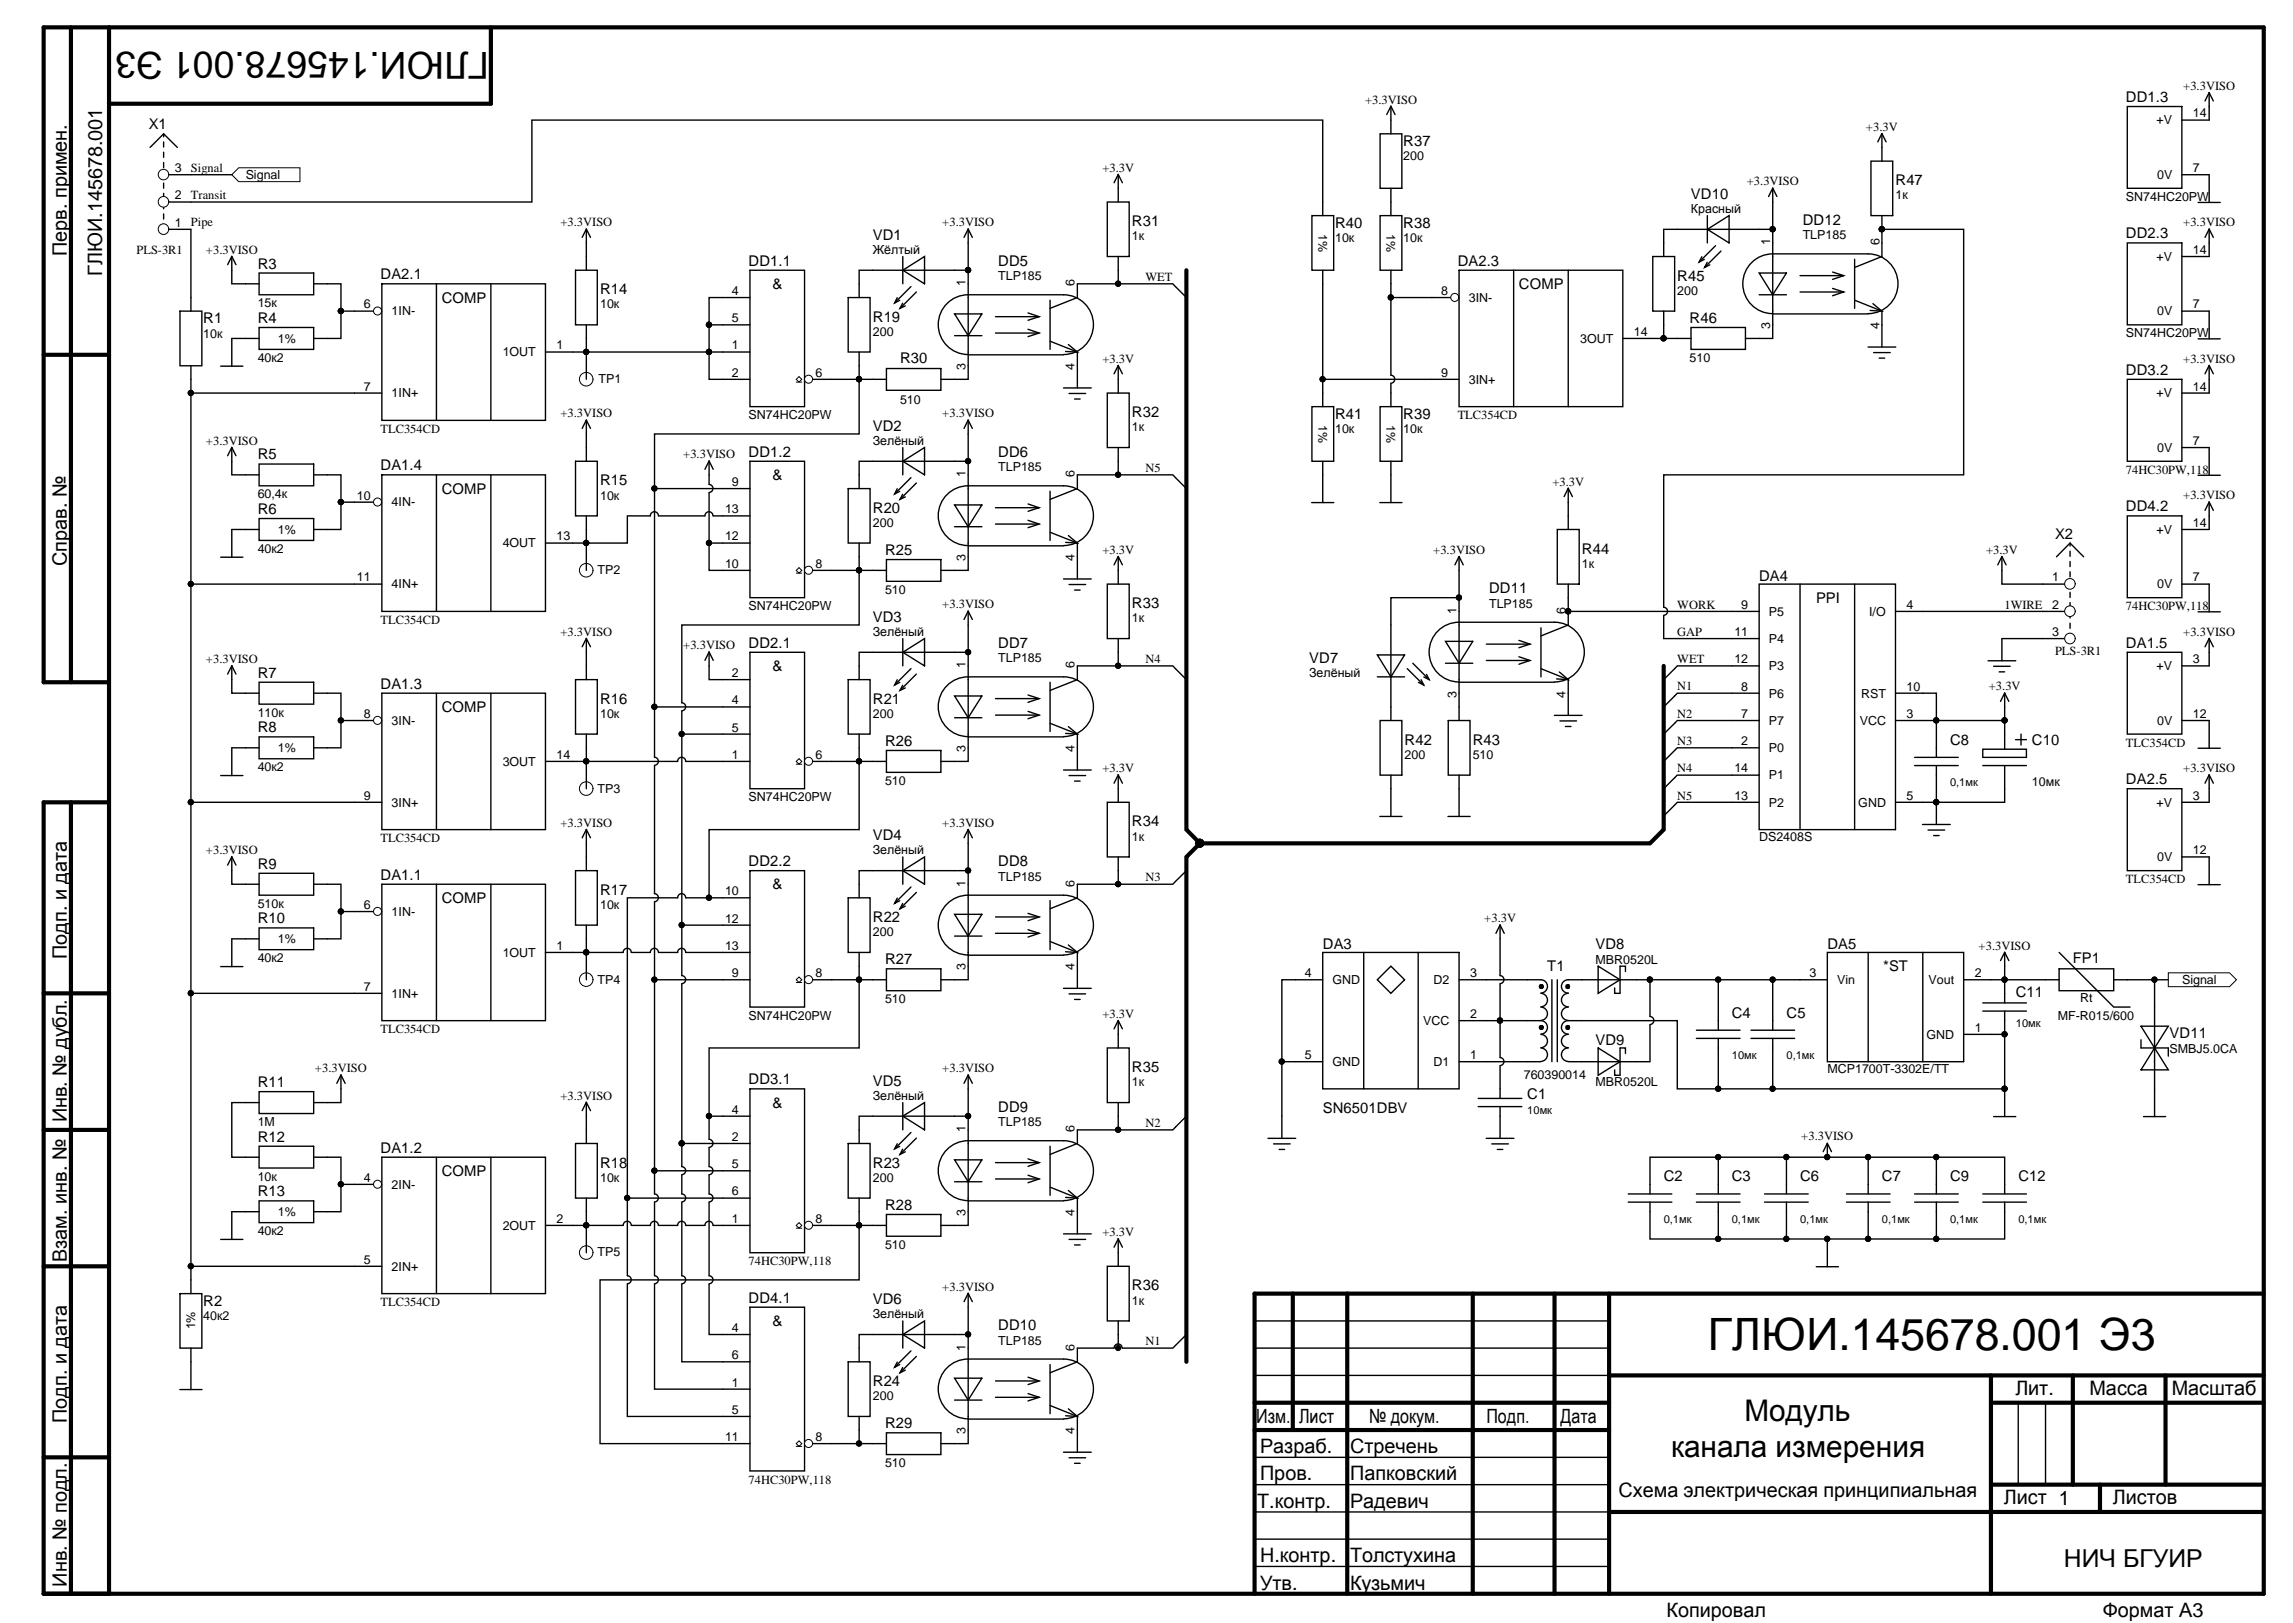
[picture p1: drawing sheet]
<svg xmlns="http://www.w3.org/2000/svg" width="420mm" height="297mm" viewBox="0 0 420 297" stroke-linecap="round" stroke-linejoin="round" font-family="sans-serif">
<defs><g id="words">
<text font-size="8.2" x="312.7" y="247">ГЛЮИ.145678.001 Э3</text>
<text font-size="6.8" x="89.5" y="9.4" transform="rotate(-180 89.5 9.4)">ГЛЮИ.145678.001 Э3</text>
<g font-size="5.5">
<text x="319.4" y="260.1">Модуль</text>
<text x="305.9" y="266.6">канала измерения</text>
</g>
<text font-size="4.5" x="377.9" y="286.7">НИЧ БГУИР</text>
<g font-size="3.6">
<text x="12.2" y="46.9" transform="rotate(-90 12.2 46.9)">Перв. примен.</text>
<text x="18.7" y="50.5" transform="rotate(-90 18.7 50.5)">ГЛЮИ.145678.001</text>
<text x="12.2" y="103.6" transform="rotate(-90 12.2 103.6)">Справ. №</text>
<text x="12.2" y="175.5" transform="rotate(-90 12.2 175.5)">Подп. и дата</text>
<text x="12.2" y="205.4" transform="rotate(-90 12.2 205.4)">Инв. № дубл.</text>
<text x="12.2" y="230.9" transform="rotate(-90 12.2 230.9)">Взам. инв. №</text>
<text x="369" y="255.4">Лит.</text>
<text x="382.5" y="255.4">Масса</text>
<text x="397.6" y="255.4">Масштаб</text>
<text x="12.2" y="260.4" transform="rotate(-90 12.2 260.4)">Подп. и дата</text>
<text x="230" y="260.4">Изм.</text>
<text x="237.8" y="260.4">Лист</text>
<text x="250.6" y="260.4">№ докум.</text>
<text x="272.1" y="260.4">Подп.</text>
<text x="285.7" y="260.4">Дата</text>
<text x="230.7" y="265.9">Разраб.</text>
<text x="247.2" y="265.9">Стречень</text>
<text x="230.2" y="275.9">Т.контр.</text>
<text x="230.7" y="270.9">Пров.</text>
<text x="247.2" y="270.9">Папковский</text>
<text x="247.2" y="275.9">Радевич</text>
<text x="296.3" y="273.9">Схема электрическая принципиальная</text>
<text x="366.9" y="275.3">Лист 1</text>
<text x="386.8" y="275.3">Листов</text>
<text x="230.7" y="285.9">Н.контр.</text>
<text x="247.2" y="285.9">Толстухина</text>
<text x="12.2" y="290.4" transform="rotate(-90 12.2 290.4)">Инв. № подл.</text>
<text x="230.7" y="290.9">Утв.</text>
<text x="247.2" y="290.9">Кузьмич</text>
<text x="305.1" y="295.9">Копировал</text>
<text x="385" y="295.9">Формат А3</text>
</g>
<g font-size="2.7">
<text x="27.2" y="23.6">X1</text>
<text x="389.2" y="18.7">DD1.3</text>
<text x="256.9" y="26.7">R37</text>
<text x="347" y="33.9">R47</text>
<text x="207.2" y="41.4">R31</text>
<text x="244.4" y="41.7">R40</text>
<text x="256.9" y="41.7">R38</text>
<text x="309.6" y="36.4">VD10</text>
<text x="330" y="41.2">DD12</text>
<text x="159.8" y="43.9">VD1</text>
<text x="389.2" y="43.6">DD2.3</text>
<text x="47.2" y="49.1">R3</text>
<text x="69.7" y="51.1">DA2.1</text>
<text x="109.9" y="53.9">R14</text>
<text x="137.1" y="48.6">DD1.1</text>
<text x="141.5" y="52.9">&amp;</text>
<text x="182.8" y="48.7">DD5</text>
<text x="266.9" y="48.6">DA2.3</text>
<text x="278.1" y="52.9">COMP</text>
<text x="307.1" y="51.4">R45</text>
<text x="37.2" y="59.2">R1</text>
<text x="47.2" y="59.1">R4</text>
<text x="80.9" y="55.4">COMP</text>
<text x="159.8" y="58.9">R19</text>
<text x="309.3" y="59.1">R46</text>
<text x="164.8" y="66.4">R30</text>
<text x="389.2" y="68.6">DD3.2</text>
<text x="207.2" y="76.3">R32</text>
<text x="244.4" y="76.6">R41</text>
<text x="256.9" y="76.6">R39</text>
<text x="137.1" y="83.6">DD1.2</text>
<text x="159.8" y="78.8">VD2</text>
<text x="182.8" y="83.6">DD6</text>
<text x="47.2" y="84.1">R5</text>
<text x="69.7" y="86.1">DA1.4</text>
<text x="109.9" y="88.9">R15</text>
<text x="141.5" y="87.9">&amp;</text>
<text x="47.2" y="94.1">R6</text>
<text x="80.9" y="90.4">COMP</text>
<text x="159.8" y="93.8">R20</text>
<text x="389.2" y="93.6">DD4.2</text>
<text x="162" y="101.6">R25</text>
<text x="289.6" y="101.3">R44</text>
<text x="376.2" y="98.6">X2</text>
<text x="322" y="106.3">DA4</text>
<text x="159.8" y="113.8">VD3</text>
<text x="207.2" y="111.3">R33</text>
<text x="272.6" y="108.6">DD11</text>
<text x="332.5" y="110.3">PPI</text>
<text x="137.1" y="118.5">DD2.1</text>
<text x="182.8" y="118.6">DD7</text>
<text x="389.2" y="118.5">DA1.5</text>
<text x="47.2" y="124">R7</text>
<text x="141.5" y="122.8">&amp;</text>
<text x="239.7" y="121.3">VD7</text>
<text x="69.7" y="126">DA1.3</text>
<text x="80.9" y="130.3">COMP</text>
<text x="109.9" y="128.8">R16</text>
<text x="159.8" y="128.8">R21</text>
<text x="47.2" y="134">R8</text>
<text x="162" y="136.5">R26</text>
<text x="257.2" y="136.3">R42</text>
<text x="269.6" y="136.3">R43</text>
<text x="357" y="136.3">C8</text>
<text x="372" y="136.3">C10</text>
<text x="389.2" y="143.5">DA2.5</text>
<text x="159.8" y="153.8">VD4</text>
<text x="207.2" y="151.3">R34</text>
<text x="47.2" y="159">R9</text>
<text x="69.7" y="161">DA1.1</text>
<text x="137.1" y="158.5">DD2.2</text>
<text x="182.8" y="158.5">DD8</text>
<text x="80.9" y="165.3">COMP</text>
<text x="109.9" y="163.7">R17</text>
<text x="141.5" y="162.8">&amp;</text>
<text x="47.2" y="169">R10</text>
<text x="159.8" y="168.7">R22</text>
<text x="242.2" y="173.8">DA3</text>
<text x="292.1" y="173.8">VD8</text>
<text x="334.6" y="173.8">DA5</text>
<text x="162" y="176.5">R27</text>
<text x="283.3" y="177.8">T1</text>
<text x="344.8" y="177.8">*ST</text>
<text x="379.5" y="176.3">FP1</text>
<text x="369.1" y="182.4">C11</text>
<text x="292.1" y="191.2">VD9</text>
<text x="317.1" y="186.2">C4</text>
<text x="327.1" y="186.2">C5</text>
<text x="397.2" y="190">VD11</text>
<text x="207.2" y="196.2">R35</text>
<text x="47.2" y="199">R11</text>
<text x="137.1" y="198.5">DD3.1</text>
<text x="141.5" y="202.7">&amp;</text>
<text x="159.8" y="198.7">VD5</text>
<text x="182.8" y="203.5">DD9</text>
<text x="242.2" y="203.7">SN6501DBV</text>
<text x="279.6" y="201.2">C1</text>
<text x="47.2" y="208.9">R12</text>
<text x="69.7" y="210.9">DA1.2</text>
<text x="80.9" y="215.2">COMP</text>
<text x="109.9" y="213.7">R18</text>
<text x="159.8" y="213.7">R23</text>
<text x="47.2" y="218.9">R13</text>
<text x="162" y="221.4">R28</text>
<text x="304.6" y="216.2">C2</text>
<text x="317.1" y="216.2">C3</text>
<text x="329.6" y="216.2">C6</text>
<text x="344.5" y="216.2">C7</text>
<text x="357" y="216.2">C9</text>
<text x="369.5" y="216.2">C12</text>
<text x="37.2" y="239">R2</text>
<text x="137.1" y="238.4">DD4.1</text>
<text x="159.8" y="238.7">VD6</text>
<text x="207.2" y="236.2">R36</text>
<text x="141.5" y="242.7">&amp;</text>
<text x="182.8" y="243.4">DD10</text>
<text x="159.8" y="253.6">R24</text>
<text x="162" y="261.4">R29</text>
</g>
<g font-size="2.3">
<text x="399.7" y="16.5">+3.3VISO</text>
<text x="249.9" y="19">+3.3VISO</text>
<text x="341.6" y="23.9">+3.3V</text>
<text x="394.8" y="22.8">+V</text>
<text x="401.5" y="21.5">14</text>
<text x="256.9" y="29.3">200</text>
<text x="32" y="31.5">3</text>
<text x="35" y="31.5">Signal</text>
<text x="45" y="32.8">Signal</text>
<text x="201.8" y="31.4">+3.3V</text>
<text x="319.8" y="33.9">+3.3VISO</text>
<text x="394.9" y="32.8">0V</text>
<text x="401.5" y="31.5">7</text>
<text x="32" y="41.5">1</text>
<text x="32" y="36.5">2</text>
<text x="35" y="36.5">Transit</text>
<text x="35" y="41.4">Pipe</text>
<text x="102.6" y="41.4">+3.3VISO</text>
<text x="172.5" y="41.4">+3.3VISO</text>
<text x="309.6" y="39">Красный</text>
<text x="347" y="36.5">1к</text>
<text x="389.2" y="36.8">SN74HC20PW</text>
<text x="399.7" y="41.4">+3.3VISO</text>
<text x="25" y="46.5">PLS-3R1</text>
<text x="37.7" y="46.4">+3.3VISO</text>
<text x="159.8" y="46.5">Жёлтый</text>
<text x="207.2" y="44">1к</text>
<text x="241.4" y="42.9" transform="rotate(90 241.4 42.9)">1%</text>
<text x="244.4" y="44.3">10к</text>
<text x="253.9" y="42.9" transform="rotate(90 253.9 42.9)">1%</text>
<text x="256.9" y="44.3">10к</text>
<text x="324.1" y="44.9" transform="rotate(-90 324.1 44.9)">1</text>
<text x="330" y="43.8">TLP185</text>
<text x="344.1" y="44.9" transform="rotate(-90 344.1 44.9)">6</text>
<text x="394.8" y="47.7">+V</text>
<text x="401.5" y="46.5">14</text>
<text x="134" y="54">4</text>
<text x="176.8" y="52.4" transform="rotate(-90 176.8 52.4)">1</text>
<text x="182.8" y="51.3">TLP185</text>
<text x="196.7" y="52.4" transform="rotate(-90 196.7 52.4)">6</text>
<text x="209.7" y="51.5">WET</text>
<text x="263.8" y="54">8</text>
<text x="307.1" y="54">200</text>
<text x="47.2" y="56.2">15к</text>
<text x="66.6" y="56.5">6</text>
<text x="71.7" y="57.7">1IN-</text>
<text x="109.9" y="56.5">10к</text>
<text x="134" y="59">5</text>
<text x="268.9" y="55.2">3IN-</text>
<text x="394.9" y="57.7">0V</text>
<text x="401.5" y="56.5">7</text>
<text x="37.2" y="61.8">10к</text>
<text x="50.9" y="62.7">1%</text>
<text x="92" y="65.2">1OUT</text>
<text x="101.9" y="63.9">1</text>
<text x="134" y="63.9">1</text>
<text x="159.8" y="61.4">200</text>
<text x="289.3" y="62.7">3OUT</text>
<text x="299.1" y="61.4">14</text>
<text x="324.1" y="60.2" transform="rotate(-90 324.1 60.2)">3</text>
<text x="344.1" y="60.2" transform="rotate(-90 344.1 60.2)">4</text>
<text x="389.2" y="61.7">SN74HC20PW</text>
<text x="47.2" y="66.3">40к2</text>
<text x="66.6" y="71.5">7</text>
<text x="109.6" y="70.1">TP1</text>
<text x="134" y="68.9">2</text>
<text x="149.3" y="68.9">6</text>
<text x="176.8" y="67.7" transform="rotate(-90 176.8 67.7)">3</text>
<text x="196.7" y="67.7" transform="rotate(-90 196.7 67.7)">4</text>
<text x="201.8" y="66.4">+3.3V</text>
<text x="263.8" y="68.9">9</text>
<text x="268.9" y="70.2">3IN+</text>
<text x="309.3" y="66.3">510</text>
<text x="399.7" y="66.4">+3.3VISO</text>
<text x="401.5" y="71.5">14</text>
<text x="71.7" y="72.7">1IN+</text>
<text x="102.6" y="76.4">+3.3VISO</text>
<text x="137.1" y="76.8">SN74HC20PW</text>
<text x="164.8" y="74">510</text>
<text x="172.5" y="76.4">+3.3VISO</text>
<text x="241.4" y="77.9" transform="rotate(90 241.4 77.9)">1%</text>
<text x="253.9" y="77.9" transform="rotate(90 253.9 77.9)">1%</text>
<text x="266.9" y="76.7">TLC354CD</text>
<text x="394.8" y="72.7">+V</text>
<text x="37.7" y="81.4">+3.3VISO</text>
<text x="69.7" y="79.2">TLC354CD</text>
<text x="125.1" y="83.9">+3.3VISO</text>
<text x="159.8" y="81.5">Зелёный</text>
<text x="207.2" y="79">1к</text>
<text x="244.4" y="79.3">10к</text>
<text x="256.9" y="79.3">10к</text>
<text x="394.9" y="82.7">0V</text>
<text x="401.5" y="81.5">7</text>
<text x="134" y="88.9">9</text>
<text x="176.8" y="87.4" transform="rotate(-90 176.8 87.4)">1</text>
<text x="182.8" y="86.3">TLP185</text>
<text x="196.7" y="87.4" transform="rotate(-90 196.7 87.4)">6</text>
<text x="209.7" y="86.4">N5</text>
<text x="284.2" y="88.9">+3.3V</text>
<text x="389.2" y="86.7">74HC30PW,118</text>
<text x="47.2" y="91.2">60,4к</text>
<text x="65.4" y="91.4">10</text>
<text x="71.7" y="92.7">4IN-</text>
<text x="109.9" y="91.4">10к</text>
<text x="132.7" y="93.9">13</text>
<text x="399.7" y="91.4">+3.3VISO</text>
<text x="47.2" y="101.2">40к2</text>
<text x="50.9" y="97.7">1%</text>
<text x="92" y="100.2">4OUT</text>
<text x="101.9" y="98.9">13</text>
<text x="132.7" y="98.9">12</text>
<text x="159.8" y="96.4">200</text>
<text x="201.8" y="101.4">+3.3V</text>
<text x="262.4" y="101.4">+3.3VISO</text>
<text x="363.6" y="101.4">+3.3V</text>
<text x="394.8" y="97.7">+V</text>
<text x="401.5" y="96.4">14</text>
<text x="65.4" y="106.4">11</text>
<text x="71.7" y="107.7">4IN+</text>
<text x="109.4" y="105.1">TP2</text>
<text x="132.7" y="103.9">10</text>
<text x="149.3" y="103.9">8</text>
<text x="176.8" y="102.7" transform="rotate(-90 176.8 102.7)">3</text>
<text x="196.7" y="102.7" transform="rotate(-90 196.7 102.7)">4</text>
<text x="289.6" y="103.9">1к</text>
<text x="375.7" y="106.4">1</text>
<text x="394.9" y="107.7">0V</text>
<text x="401.5" y="106.4">7</text>
<text x="137.1" y="111.7">SN74HC20PW</text>
<text x="162" y="108.7">510</text>
<text x="172.5" y="111.3">+3.3VISO</text>
<text x="207.2" y="113.9">1к</text>
<text x="266.7" y="112.4" transform="rotate(-90 266.7 112.4)">1</text>
<text x="272.6" y="111.2">TLP185</text>
<text x="286.6" y="112.4" transform="rotate(-90 286.6 112.4)">6</text>
<text x="307.1" y="111.4">WORK</text>
<text x="318.8" y="111.4">9</text>
<text x="323.8" y="112.7">P5</text>
<text x="342.2" y="112.7">I/O</text>
<text x="349.1" y="111.4">4</text>
<text x="367" y="111.4">1WIRE</text>
<text x="375.7" y="111.4">2</text>
<text x="389.2" y="111.7">74HC30PW,118</text>
<text x="69.7" y="114.2">TLC354CD</text>
<text x="102.6" y="116.3">+3.3VISO</text>
<text x="125.1" y="118.8">+3.3VISO</text>
<text x="159.8" y="116.4">Зелёный</text>
<text x="307.1" y="116.4">GAP</text>
<text x="317.5" y="116.4">11</text>
<text x="323.8" y="117.7">P4</text>
<text x="375.7" y="116.4">3</text>
<text x="376.2" y="119.9">PLS-3R1</text>
<text x="399.7" y="116.3">+3.3VISO</text>
<text x="37.7" y="121.3">+3.3VISO</text>
<text x="134" y="123.9">2</text>
<text x="176.8" y="122.3" transform="rotate(-90 176.8 122.3)">1</text>
<text x="182.8" y="121.2">TLP185</text>
<text x="196.7" y="122.3" transform="rotate(-90 196.7 122.3)">6</text>
<text x="209.7" y="121.4">N4</text>
<text x="239.7" y="123.9">Зелёный</text>
<text x="307.1" y="121.4">WET</text>
<text x="317.5" y="121.4">12</text>
<text x="323.8" y="122.7">P3</text>
<text x="394.8" y="122.7">+V</text>
<text x="401.5" y="121.4">3</text>
<text x="47.2" y="131.2">110к</text>
<text x="66.6" y="131.4">8</text>
<text x="109.9" y="131.4">10к</text>
<text x="134" y="128.9">4</text>
<text x="159.8" y="131.4">200</text>
<text x="266.7" y="127.7" transform="rotate(-90 266.7 127.7)">3</text>
<text x="286.6" y="127.7" transform="rotate(-90 286.6 127.7)">4</text>
<text x="307.1" y="131.4">N2</text>
<text x="307.1" y="126.4">N1</text>
<text x="318.8" y="126.4">8</text>
<text x="318.8" y="131.4">7</text>
<text x="323.8" y="127.7">P6</text>
<text x="340.7" y="127.7">RST</text>
<text x="349.1" y="126.4">10</text>
<text x="349.1" y="131.4">3</text>
<text x="364.1" y="126.3">+3.3V</text>
<text x="401.5" y="131.4">12</text>
<text x="50.9" y="137.6">1%</text>
<text x="71.7" y="132.7">3IN-</text>
<text x="134" y="133.9">5</text>
<text x="176.8" y="137.6" transform="rotate(-90 176.8 137.6)">3</text>
<text x="196.7" y="137.6" transform="rotate(-90 196.7 137.6)">4</text>
<text x="307.1" y="136.4">N3</text>
<text x="318.8" y="136.4">2</text>
<text x="323.8" y="132.7">P7</text>
<text x="323.8" y="137.6">P0</text>
<text x="340.5" y="132.7">VCC</text>
<text x="389.2" y="136.7">TLC354CD</text>
<text x="394.9" y="132.7">0V</text>
<text x="47.2" y="141.2">40к2</text>
<text x="92" y="140.1">3OUT</text>
<text x="101.9" y="138.9">14</text>
<text x="134" y="138.9">1</text>
<text x="149.3" y="138.9">6</text>
<text x="162" y="143.7">510</text>
<text x="201.8" y="141.3">+3.3V</text>
<text x="257.2" y="138.9">200</text>
<text x="269.6" y="138.9">510</text>
<text x="307.1" y="141.4">N4</text>
<text x="317.5" y="141.4">14</text>
<text x="323.8" y="142.6">P1</text>
<text x="372" y="143.9">10мк</text>
<text x="399.7" y="141.3">+3.3VISO</text>
<text x="66.6" y="146.4">9</text>
<text x="71.7" y="147.6">3IN+</text>
<text x="109.4" y="145">TP3</text>
<text x="137.1" y="146.7">SN74HC20PW</text>
<text x="307.1" y="146.4">N5</text>
<text x="317.5" y="146.4">13</text>
<text x="323.8" y="147.6">P2</text>
<text x="340.2" y="147.6">GND</text>
<text x="349.1" y="146.4">5</text>
<text x="394.8" y="147.6">+V</text>
<text x="401.5" y="146.4">3</text>
<text x="69.7" y="154.1">TLC354CD</text>
<text x="102.6" y="151.3">+3.3VISO</text>
<text x="172.5" y="151.3">+3.3VISO</text>
<text x="207.2" y="153.8">1к</text>
<text x="322" y="153.8">DS2408S</text>
<text x="37.7" y="156.3">+3.3VISO</text>
<text x="159.8" y="156.3">Зелёный</text>
<text x="182.8" y="161.2">TLP185</text>
<text x="209.7" y="161.3">N3</text>
<text x="389.2" y="161.6">TLC354CD</text>
<text x="394.9" y="157.6">0V</text>
<text x="401.5" y="156.3">12</text>
<text x="47.2" y="166.1">510к</text>
<text x="66.6" y="166.4">6</text>
<text x="71.7" y="167.6">1IN-</text>
<text x="109.9" y="166.4">10к</text>
<text x="132.7" y="163.9">10</text>
<text x="176.8" y="162.3" transform="rotate(-90 176.8 162.3)">1</text>
<text x="196.7" y="162.3" transform="rotate(-90 196.7 162.3)">6</text>
<text x="50.9" y="172.6">1%</text>
<text x="101.9" y="173.8">1</text>
<text x="132.7" y="168.9">12</text>
<text x="132.7" y="173.8">13</text>
<text x="159.8" y="171.4">200</text>
<text x="271.7" y="168.8">+3.3V</text>
<text x="362.3" y="173.8">+3.3VISO</text>
<text x="47.2" y="176.1">40к2</text>
<text x="92" y="175.1">1OUT</text>
<text x="134" y="178.8">9</text>
<text x="149.3" y="178.8">8</text>
<text x="176.8" y="177.6" transform="rotate(-90 176.8 177.6)">3</text>
<text x="196.7" y="177.6" transform="rotate(-90 196.7 177.6)">4</text>
<text x="238.9" y="178.8">4</text>
<text x="269.2" y="178.8">3</text>
<text x="292.1" y="176.3">MBR0520L</text>
<text x="331.3" y="178.8">3</text>
<text x="361.5" y="178.8">2</text>
<text x="66.6" y="181.3">7</text>
<text x="71.7" y="182.6">1IN+</text>
<text x="109.4" y="180">TP4</text>
<text x="162" y="183.6">510</text>
<text x="244" y="180.1">GND</text>
<text x="262.4" y="180.1">D2</text>
<text x="336.3" y="180.1">Vin</text>
<text x="353.1" y="180.1">Vout</text>
<text x="380.9" y="183.4">Rt</text>
<text x="399.5" y="180.1">Signal</text>
<text x="69.7" y="189.1">TLC354CD</text>
<text x="137.1" y="186.6">SN74HC20PW</text>
<text x="201.8" y="186.3">+3.3V</text>
<text x="260.6" y="187.6">VCC</text>
<text x="269.2" y="186.3">2</text>
<text x="352.7" y="190.1">GND</text>
<text x="361.5" y="188.8">1</text>
<text x="376.8" y="186.6">MF-R015/600</text>
<text x="57.7" y="196.3">+3.3VISO</text>
<text x="172.5" y="196.3">+3.3VISO</text>
<text x="238.9" y="193.8">5</text>
<text x="244" y="195.1">GND</text>
<text x="262.4" y="195.1">D1</text>
<text x="269.2" y="193.8">1</text>
<text x="279" y="197.6">760390014</text>
<text x="334.6" y="196.3">MCP1700T-3302E/TT</text>
<text x="397.2" y="192.7">SMBJ5.0CA</text>
<text x="102.6" y="201.2">+3.3VISO</text>
<text x="134" y="203.8">4</text>
<text x="159.8" y="201.3">Зелёный</text>
<text x="207.2" y="198.8">1к</text>
<text x="292.1" y="198.8">MBR0520L</text>
<text x="47.2" y="206.1">1М</text>
<text x="134" y="208.8">2</text>
<text x="176.8" y="207.3" transform="rotate(-90 176.8 207.3)">1</text>
<text x="182.8" y="206.2">TLP185</text>
<text x="196.7" y="207.3" transform="rotate(-90 196.7 207.3)">6</text>
<text x="209.7" y="206.3">N2</text>
<text x="329.8" y="208.7">+3.3VISO</text>
<text x="134" y="213.8">5</text>
<text x="47.2" y="216.1">10к</text>
<text x="66.6" y="216.3">4</text>
<text x="71.7" y="217.6">2IN-</text>
<text x="109.9" y="216.3">10к</text>
<text x="134" y="218.8">6</text>
<text x="159.8" y="216.3">200</text>
<text x="47.2" y="226.1">40к2</text>
<text x="50.9" y="222.6">1%</text>
<text x="92" y="225.1">2OUT</text>
<text x="101.9" y="223.8">2</text>
<text x="134" y="223.8">1</text>
<text x="149.3" y="223.8">8</text>
<text x="176.8" y="222.6" transform="rotate(-90 176.8 222.6)">3</text>
<text x="196.7" y="222.6" transform="rotate(-90 196.7 222.6)">4</text>
<text x="201.8" y="226.2">+3.3V</text>
<text x="66.6" y="231.3">5</text>
<text x="71.7" y="232.5">2IN+</text>
<text x="109.4" y="230">TP5</text>
<text x="137.1" y="231.6">74HC30PW,118</text>
<text x="162" y="228.6">510</text>
<text x="69.7" y="239.1">TLC354CD</text>
<text x="172.5" y="236.2">+3.3VISO</text>
<text x="207.2" y="238.8">1к</text>
<text x="35.7" y="243.3" transform="rotate(-90 35.7 243.3)">1%</text>
<text x="37.2" y="241.6">40к2</text>
<text x="134" y="243.7">4</text>
<text x="159.8" y="241.2">Зелёный</text>
<text x="134" y="248.8">6</text>
<text x="176.8" y="247.2" transform="rotate(-90 176.8 247.2)">1</text>
<text x="182.8" y="246.1">TLP185</text>
<text x="196.7" y="247.2" transform="rotate(-90 196.7 247.2)">6</text>
<text x="209.7" y="246.2">N1</text>
<text x="134" y="253.8">1</text>
<text x="159.8" y="256.3">200</text>
<text x="132.7" y="263.7">11</text>
<text x="134" y="258.8">5</text>
<text x="149.3" y="263.7">8</text>
<text x="176.8" y="262.5" transform="rotate(-90 176.8 262.5)">3</text>
<text x="196.7" y="262.5" transform="rotate(-90 196.7 262.5)">4</text>
<text x="162" y="268.5">510</text>
<text x="137.1" y="271.5">74HC30PW,118</text>
</g>
<g font-size="2">
<text x="357" y="143.9">0,1мк</text>
<text x="369.1" y="187.9">10мк</text>
<text x="317.1" y="193.8">10мк</text>
<text x="327.1" y="193.8">0,1мк</text>
<text x="279.6" y="203.9">10мк</text>
<text x="304.6" y="223.8">0,1мк</text>
<text x="317.1" y="223.8">0,1мк</text>
<text x="329.6" y="223.8">0,1мк</text>
<text x="344.5" y="223.8">0,1мк</text>
<text x="357" y="223.8">0,1мк</text>
<text x="369.5" y="223.8">0,1мк</text>
</g>
</g></defs>
<g fill="none" stroke="#000" stroke-width=".76">
<path d="M13 5v119.9M20 5v286.7M89.9 5v14h-69.9M8 64.9h12M20 124.9h-12v-119.9h406.5v286.7h-406.5v-144.9h12M13 146.8v144.9M8 181.8h12M8 206.8h12M8 231.8h12M236.7 236.8v24.9M246.7 236.8v54.9M269.6 236.8v54.9"/>
<path d="M284.6 236.8v54.9M294.6 236.8v54.9M414.5 236.8h-184.8v54.9M229.7 256.7h64.9M294.6 251.7h119.9M364.5 256.7h50M364.5 251.7v40M379.5 251.7v20M396.5 251.7v20M8 266.7h12M229.7 261.7h64.9M294.6 276.7h119.9"/>
<path d="M364.5 271.7h50M384.5 271.7v5"/>
</g>
<g fill="none" stroke="#000" stroke-width=".25">
<path d="M132.3 89.4h5M132.3 94.4h5M137.3 84.4h10v25h-10zM147.3 104.4h5M229.7 251.7h64.9M229.7 246.7h64.9M229.7 241.8h64.9M369.5 256.7v15M374.5 256.7v15M229.7 276.7h64.9M229.7 271.7h64.9M229.7 266.7h64.9"/>
<path d="M229.7 286.7h64.9M229.7 281.7h64.9"/>
</g>
<path d="M145.8 104.9h1M146.3 103.9l.5 .5-.5 .5-.5-.5z" fill="none" stroke="#000" stroke-width=".18"/>
<circle cx="148" cy="104.4" r=".74" fill="#fff" stroke="#000" stroke-width=".18"/>
<g fill="none" stroke="#000" stroke-width=".25">
<path d="M254.6 19.4v5.1M254.6 19.4l-.7 1.6M254.6 19.4l.8 1.6M240.2 39.5h4v10h-4zM242.2 37v2.5M252.7 39.5h4v10h-4zM252.7 24.5h4v10h-4zM254.6 34.5v5M33 56.9h4v10h-4zM35 54.5v2.4M42.4 46.9v2.6M42.4 46.9l-.7 1.5"/>
<path d="M42.4 46.9l.8 1.5M44.9 51.9h2.5M47.4 50h10v3.9h-10zM47.4 59.9h10v4h-10zM57.4 51.9h2.5M105.4 49.5h4v10h-4zM107.3 41.9v2.6M107.3 46.9v2.6M107.3 59.5v2.4M107.3 41.9l-.7 1.5M107.3 41.9l.8 1.5M177.3 41.9l-.8 1.5"/>
<path d="M177.3 41.9l.7 1.5M177.3 41.9v2.6M242.2 49.5v2.4M254.6 49.5v2.4M309.6 59.9h10v4h-10zM35 66.9v2.5M40.4 67h4.1M42.4 61.9v5.1M44.9 61.9h2.5M57.4 61.9h2.5M107.3 69.4h.1M107.3 76.9v2.5"/>
<path d="M107.3 76.9l-.7 1.5M107.3 76.9l.8 1.5M159.8 69.4h2.5M162.3 67.4h10v4h-10zM172.3 69.4h2.5M240.2 74.4h4v10h-4zM242.2 71.9v2.5M252.7 74.4h4v10h-4zM254.6 71.9v2.5M307.1 61.9h2.5M319.6 61.9h2.5M42.4 81.9v2.5"/>
<path d="M42.4 96.9v5.1M42.4 81.9l-.7 1.5M42.4 81.9l.8 1.5M44.9 86.9h2.5M47.4 84.9h10v4h-10zM57.4 86.9h2.5M129.8 84.4v2.5M129.8 84.4l-.7 1.5M129.8 84.4l.8 1.5M132.3 99.4h5M240.1 92h4.1M242.2 84.4v7.6"/>
<path d="M252.6 92h4.1M254.6 84.4v7.6M40.4 102h4.1M107.3 116.8v2.6M107.3 116.8l-.7 1.6M107.3 116.8l.8 1.6M129.8 119.3l-.7 1.6M129.8 119.3l.8 1.6M129.8 119.3v2.6M132.3 104.4h5M159.8 104.4h2.5M162.3 102.4h10v4h-10z"/>
<path d="M172.3 104.4h2.5M42.4 121.8v2.6M42.4 136.9v5M42.4 121.8l-.7 1.6M42.4 121.8l.8 1.6M44.9 126.9h2.5M47.4 124.9h10v4h-10zM57.4 126.9h2.5M105.4 124.4h4v10h-4zM107.3 121.9v2.5M107.3 134.4v2.5M159.8 139.4h2.5"/>
<path d="M162.3 137.3h10v4.1h-10zM172.3 139.4h2.5M40.4 141.9h4.1M42.4 156.8v2.5M42.4 156.8l-.7 1.5M42.4 156.8l.8 1.5M47.4 159.8h10v4h-10zM105.4 159.3h4v10h-4zM107.3 151.8v2.5M107.3 156.8v2.5M107.3 151.8l-.7 1.5M107.3 151.8l.8 1.5"/>
<path d="M40.4 176.9h4.1M42.4 171.8v5.1M44.9 161.8h2.5M57.4 161.8h2.5M107.3 169.3v2.5M159.8 179.3h2.5M162.3 177.3h10v4h-10zM172.3 179.3h2.5M47.4 199.8h10v4h-10zM62.4 196.7l-.7 1.6M62.4 196.7l.8 1.6M62.4 196.7v2.6"/>
<path d="M44.9 211.8h2.5M44.9 201.8h2.5M47.4 209.8h10v4h-10zM57.4 211.8h2.5M57.4 201.8h2.5M105.4 209.3h4v10h-4zM107.3 201.7v2.6M107.3 206.8v2.5M107.3 219.3v2.5M107.3 201.7l-.7 1.6M107.3 201.7l.8 1.6M298.1 218.5h8"/>
<path d="M302.1 216.8v1.7M334.5 209.3v2.5M334.5 209.3l-.7 1.5M334.5 209.3l.8 1.5M40.4 226.8h4.1M42.4 221.8v5M159.8 224.3h2.5M162.3 222.3h10v4h-10zM172.3 224.3h2.5M298.1 220h8M302.1 220v1.8M332.5 231.8h4.1"/>
<path d="M334.5 226.8v5M32.9 254.3h4.1M35 249.2v5.1M159.8 264.2h2.5M162.3 262.2h10v4h-10zM172.3 264.2h2.5"/>
</g>
<g fill="#000" stroke="#000" stroke-width=".18">
<circle cx="334.5" cy="211.8" r=".48"/>
<circle cx="334.5" cy="226.7" r=".48"/>
</g>
<circle cx="107.3" cy="69.4" r="1.24" fill="#fff" stroke="#000" stroke-width=".18"/>
<path d="M107.3 104.4h.1" fill="none" stroke="#000" stroke-width=".25"/>
<circle cx="107.3" cy="104.4" r="1.24" fill="#fff" stroke="#000" stroke-width=".18"/>
<path d="M107.3 144.4h.1" fill="none" stroke="#000" stroke-width=".25"/>
<circle cx="107.3" cy="144.3" r="1.24" fill="#fff" stroke="#000" stroke-width=".18"/>
<path d="M107.3 179.3h.1" fill="none" stroke="#000" stroke-width=".25"/>
<circle cx="107.3" cy="179.3" r="1.24" fill="#fff" stroke="#000" stroke-width=".18"/>
<path d="M107.3 229.3h.1" fill="none" stroke="#000" stroke-width=".25"/>
<circle cx="107.3" cy="229.2" r="1.24" fill="#fff" stroke="#000" stroke-width=".18"/>
<path d="M132.3 54.5h5M132.3 59.5h5M137.3 49.5h10v24.9h-10zM147.3 69.4h5" fill="none" stroke="#000" stroke-width=".25"/>
<path d="M145.8 69.9h1M146.3 68.9l.5 .5-.5 .5-.5-.5z" fill="none" stroke="#000" stroke-width=".18"/>
<circle cx="148" cy="69.4" r=".74" fill="#fff" stroke="#000" stroke-width=".18"/>
<path d="M132.3 64.4h5M132.3 69.4h5M137.3 119.4h10v25h-10zM132.3 124.4h5M132.3 129.4h5M147.3 139.4h5" fill="none" stroke="#000" stroke-width=".25"/>
<path d="M145.8 139.9h1M146.3 138.8l.5 .6-.5 .5-.5-.5z" fill="none" stroke="#000" stroke-width=".18"/>
<circle cx="148" cy="139.3" r=".74" fill="#fff" stroke="#000" stroke-width=".18"/>
<path d="M132.3 134.4h5M132.3 139.4h5M137.3 159.3h10v25h-10zM132.3 164.3h5M132.3 169.3h5M147.3 179.3h5" fill="none" stroke="#000" stroke-width=".25"/>
<path d="M145.8 179.8h1M146.3 178.8l.5 .5-.5 .5-.5-.5z" fill="none" stroke="#000" stroke-width=".18"/>
<circle cx="148" cy="179.3" r=".74" fill="#fff" stroke="#000" stroke-width=".18"/>
<path d="M132.3 174.3h5M132.3 179.3h5M137.3 199.3h10v30h-10zM132.3 204.3h5M132.3 209.3h5M147.3 224.3h5" fill="none" stroke="#000" stroke-width=".25"/>
<path d="M145.8 224.8h1M146.3 223.8l.5 .5-.5 .5-.5-.5z" fill="none" stroke="#000" stroke-width=".18"/>
<circle cx="148" cy="224.2" r=".74" fill="#fff" stroke="#000" stroke-width=".18"/>
<g fill="none" stroke="#000" stroke-width=".25">
<path d="M202.7 37h4v9.9h-4zM204.7 31.9v5.1M204.7 31.9l-.7 1.5M204.7 31.9l.8 1.5M312.6 39.5v5M324.6 34.4l-.8 1.6M324.6 34.4l.7 1.6M324.6 34.4v2.6M344.5 24.4v2.6M344.5 24.4l-.7 1.6M344.5 24.4l.8 1.6M155.3 54.5h4v9.9h-4z"/>
<path d="M157.3 51.9v2.6M159.8 49.5h15M164.3 54.5l-.5 .9 .9-.4M165.3 55.5l-.5 .9 .9-.4M165.3 49.5l4-2.6v5zM165.3 46.9v5M166.8 52.5l-3 2.9M167.8 53.4l-3 3M174.8 57.5h5l-2.5 3.9zM177.3 51.9v15M182.3 58h7.9M188.2 57.3l2 .7-2 .6"/>
<path d="M192.2 54.9v9M197.2 51.9v2.6l-5 1.9M204.7 46.9v2.6M215.2 52.5l2 2M302.6 46.9h4v10h-4zM304.6 44.5v2.4M304.6 56.9v2.6M307.1 42h15M311.6 47l-.5 1 .9-.5M312.6 48l-.5 1 .9-.5M312.6 42l4-2.5v5zM314.1 45l-3 3"/>
<path d="M315.1 46l-3 3M322.1 50h5l-2.5 3.9zM322.1 53.9h5M324.6 57.4a5.5 5.5 0 0 1-5.5-5.5 5.5 5.5 0 0 1 5.5-5.4h17.4a5.5 5.5 0 0 1 5.5 5.4 5.5 5.5 0 0 1-5.5 5.5M324.6 44.5v15M324.6 57.5h17.4M329.6 50.4h7.9M329.6 53.4h7.9M335.5 49.8l2 .6-2 .7M335.5 52.8l2 .6-2 .7M339.5 54.9l5 2v6.6M339.5 47.5v8.9"/>
<path d="M342.9 55.6l1.6 1.3-2.1-.1M344.5 44.5v2.4l-5 2.1M157.3 64.4v2.5M174.8 61.4h5M177.3 64.9a5.5 5.5 0 0 1-5.5-5.5 5.5 5.5 0 0 1 5.5-5.5h17.4a5.5 5.5 0 0 1 5.5 5.5 5.5 5.5 0 0 1-5.5 5.5M177.3 76.9l-.8 1.5M177.3 76.9l.7 1.5M177.3 76.9v2.5M177.3 64.9h17.4M182.3 61h7.9M188.2 60.3l2 .7-2 .6M192.2 62.4l5 2v6.6"/>
<path d="M194.7 71h5.1M195.6 63.1l1.6 1.3-2.1-.1M195.7 72h3.1M196.7 73h1.1M204.7 66.9l-.7 1.5M204.7 66.9l.8 1.5M204.7 66.9v2.5M342 63.5h5.1M343 64.5h3.1M344 65.5h1.1M105.4 84.4h4v10h-4zM107.3 81.9v2.5"/>
<path d="M107.3 94.4v2.5M155.3 89.4h4v10h-4zM157.3 86.9v2.5M157.3 99.4v2.5M159.8 84.4h15M164.3 89.4l-.5 1 .9-.5M165.3 90.5l-.5 .9 .9-.5M165.3 84.4l4-2.5v5zM165.3 81.9v5M166.8 87.4l-3 3M167.8 88.4l-3 3M174.8 92.4h5l-2.5 4z"/>
<path d="M174.8 96.4h5M177.3 99.8a5.5 5.5 0 0 1-5.5-5.4 5.5 5.5 0 0 1 5.5-5.5h17.4a5.5 5.5 0 0 1 5.5 5.5 5.5 5.5 0 0 1-5.5 5.4M177.3 86.9v15M177.3 99.9h17.4M182.3 92.9h7.9M182.3 95.9h7.9M188.2 92.2l2 .7-2 .7M188.2 95.2l2 .7-2 .7M192.2 97.4l5 2v6.6M192.2 89.9v9M195.6 98l1.6 1.4-2.1-.1M197.2 86.9v2.5l-5 2"/>
<path d="M215.2 87.4l2 2M287.1 89.4l-.7 1.5M287.1 89.4l.8 1.5M287.1 89.4v2.5M159.8 119.4h15M165.3 119.4l4-2.5v5zM165.3 116.9v5M177.3 111.8v2.6M177.3 111.8l-.8 1.6M177.3 111.8l.7 1.6M194.7 106h5.1M195.7 107h3.1"/>
<path d="M196.7 108h1.1M204.7 101.9v2.5M204.7 101.9l-.7 1.5M204.7 101.9l.8 1.5M252.2 119.9h5l-2.6 4zM254.6 114.4v17.5M264.6 117.4h5l-2.5 4zM267.1 101.9l-.7 1.5M267.1 101.9l.8 1.5M267.1 101.9v2.5M267.1 111.9v15M272.1 117.9h8"/>
<path d="M278.1 117.2l2 .7-2 .6M282.1 114.9v9M287.1 111.9v2.5l-5 2M317.1 111.9h5M317.1 116.9h5M322.1 106.9h24.9v44.9h-24.9zM329.6 106.9v44.9M339.5 106.9v44.9M347 111.9h5M366.5 101.9l-.8 1.5M366.5 101.9l.8 1.5M366.5 101.9v2.5"/>
<path d="M366.5 116.9v4M155.3 124.4h4v10h-4zM157.3 121.9v2.5M157.3 134.4v2.5M164.3 124.4l-.5 1 .9-.5M165.3 125.4l-.5 1 .9-.5M166.8 122.4l-3 3M167.8 123.4l-3 3M174.8 127.4h5l-2.5 4zM174.8 131.4h5M177.3 134.8a5.5 5.5 0 0 1-5.5-5.5 5.5 5.5 0 0 1 5.5-5.4h17.4a5.5 5.5 0 0 1 5.5 5.4 5.5 5.5 0 0 1-5.5 5.5M177.3 121.9v15"/>
<path d="M177.3 134.9h17.4M182.3 127.9h7.9M182.3 130.9h7.9M188.2 127.2l2 .7-2 .6M188.2 130.2l2 .7-2 .6M192.2 132.4l5 2v6.5M192.2 124.9v9M195.6 133l1.6 1.4-2.1-.2M197.2 121.9v2.5l-5 2M215.2 122.4l2 2M252.2 123.9h5M252.7 131.9h4v10h-4z"/>
<path d="M257.6 122.4l3.1 3M258.7 121.4l2.9 3M260.2 124.4l.5 1-1-.5M261.2 123.4l.4 1-.9-.5M264.6 121.4h5M265.1 131.9h4v10h-4zM267.1 124.8a5.5 5.5 0 0 1-5.5-5.5 5.5 5.5 0 0 1 5.5-5.4h17.5a5.5 5.5 0 0 1 5.5 5.4 5.5 5.5 0 0 1-5.5 5.5M267.1 129.4v2.5M267.1 124.9h17.5M272.1 120.9h8M278.1 120.2l2 .7-2 .7M282.1 122.4l5 2v6.5"/>
<path d="M284.6 130.9h5.1M285.5 123l1.6 1.4-2.1-.1M285.6 131.9h3M286.6 133h1M306.6 137.3l-2 2.1M306.6 132.4l-2 2M306.6 127.4l-2 2M306.6 122.4l-2 2M317.1 121.9h5M317.1 126.9h5M317.1 131.9h5M317.1 136.9h5"/>
<path d="M347 126.9h5M347 131.9h5M350.5 138.6h8M354.5 136.9v1.7M363 137.1h8v1.5h-8zM364 120.9h5M365 121.9h3M366 123h1M367 126.8v2.6M367 134.4v2.7M367 126.8l-.7 1.6M367 126.8l.8 1.6"/>
<path d="M369 135.4h2M370 134.4v2M159.8 159.3h15M165.3 159.3l4-2.5v5zM165.3 156.8v5M177.3 151.8v2.5M177.3 151.8l-.8 1.5M177.3 151.8l.7 1.5M194.7 140.9h5.1M195.7 141.9h3.1M196.7 143h1.1M204.7 141.8v2.6"/>
<path d="M204.7 141.8l-.7 1.5M204.7 141.8l.8 1.5M217.2 159.3l-2 2M252.6 149.4h4.1M254.6 141.9v7.5M265.1 149.4h4.1M267.1 141.9v7.5M306.6 147.3l-2 2M306.6 142.3l-2 2.1M317.1 141.9h5M317.1 146.8h5M347 146.8h5"/>
<path d="M350.5 140.1h8M352 150.9h5M353 151.9h3M354 152.9h1M354.5 140.1v1.8M354.5 146.8v4.1M363 140.1h8M367 140.1v4.3M155.3 164.3h4v10h-4zM157.3 161.8v2.5M157.3 174.3v2.5M164.3 164.4l-.5 .9 .9-.4"/>
<path d="M165.3 165.4l-.5 .9 .9-.5M166.8 162.3l-3 3M167.8 163.3l-3 3M174.8 167.3h5l-2.5 4zM174.8 171.3h5M177.3 174.8a5.5 5.5 0 0 1-5.5-5.5 5.5 5.5 0 0 1 5.5-5.5h17.4a5.5 5.5 0 0 1 5.5 5.5 5.5 5.5 0 0 1-5.5 5.5M177.3 161.8v15M177.3 174.8h17.4M182.3 167.8h7.9M182.3 170.8h7.9M188.2 167.2l2 .6-2 .7M188.2 170.2l2 .6-2 .7"/>
<path d="M192.2 172.3l5 2v6.6M192.2 164.8v9M195.6 172.9l1.6 1.4-2.1-.1M197.2 161.8v2.5l-5 2M237.2 179.3h5M242.2 174.3h24.9v25h-24.9zM249.7 174.3v25M254.6 176.8l2.6 2.5-2.6 2.5-2.4-2.5zM259.6 174.3v25M267.1 179.3h5M274.6 169.3v2.5M274.6 169.3l-.7 1.5"/>
<path d="M274.6 169.3l.8 1.5M279.6 179.3h2.5a1.22 1.22 0 0 1 1.2 1.2 1.22 1.22 0 0 1-1.2 1.2M284.1 179.3v15M285.1 179.3v15M292.6 176.8l4 2.5-4 2.5zM297.6 177.8v-1h-1v5h-1v-1M299.6 179.3h-12.5a1.22 1.22 0 0 0-1.2 1.2 1.22 1.22 0 0 0 1.2 1.2M329.6 179.3h4.9M334.5 174.3h25v20h-25zM342 174.3v20M352 174.3v20M359.5 179.3h5"/>
<path d="M367 174.3v2.5M367 174.3l-.7 1.5M367 174.3l.8 1.5M374.5 179.3h2.5M377 177.3h10v4h-10zM377 174.3l10 10h3M387 179.3h2.5M177.3 196.7v2.6M177.3 196.7l-.8 1.6M177.3 196.7l.7 1.6M194.7 180.9h5.1M195.7 181.9h3.1"/>
<path d="M196.7 182.9h1.1M204.7 186.8v2.5M204.7 186.8l-.7 1.5M204.7 186.8l.8 1.5M237.2 194.3h5M267.1 186.8h5M267.1 194.3h5M274.6 199.3v1.7M279.6 186.8h2.5a1.23 1.23 0 0 1 1.2 1.2 1.23 1.23 0 0 1-1.2 1.3M279.6 194.3h2.5M282.1 181.8a1.23 1.23 0 0 1 1.2 1.2 1.23 1.23 0 0 1-1.2 1.3M282.1 184.3a1.22 1.22 0 0 1 1.2 1.2 1.22 1.22 0 0 1-1.2 1.2"/>
<path d="M282.1 189.3a1.22 1.22 0 0 1 1.2 1.2 1.22 1.22 0 0 1-1.2 1.2M282.1 191.8a1.23 1.23 0 0 1 1.2 1.2 1.23 1.23 0 0 1-1.2 1.3M287.1 181.8a1.23 1.23 0 0 0-1.2 1.2 1.23 1.23 0 0 0 1.2 1.3M287.1 184.3a1.22 1.22 0 0 0-1.2 1.2 1.22 1.22 0 0 0 1.2 1.2M287.1 189.3a1.22 1.22 0 0 0-1.2 1.2 1.22 1.22 0 0 0 1.2 1.2M287.1 191.8a1.23 1.23 0 0 0-1.2 1.2 1.23 1.23 0 0 0 1.2 1.3M287.1 194.3h12.5M289.6 186.8h-2.5a1.23 1.23 0 0 0-1.2 1.2 1.23 1.23 0 0 0 1.2 1.3M292.6 191.8l4 2.5-4 2.5zM297.6 192.8v-1h-1v5h-1v-1M310.6 190h8M310.6 188.5h8"/>
<path d="M314.6 186.8v1.7M314.6 190v1.8M320.6 190h8M320.6 188.5h8M324.6 186.8v1.7M324.6 190v1.8M359.5 189.3h5M363 185h8M363 183.6h8M367 181.8v1.8M367 185v1.8M367 199.3v5.1"/>
<path d="M392 187.8h5l-2.5 4zM392 190.3v1.5h5v1.5M394.5 191.8l2.5 4h-5zM394.5 191.8h.1M394.5 184.3v15M132.3 214.3h5M132.3 219.3h5M155.3 209.3h4v10h-4zM157.3 206.8v2.5M157.3 219.3v2.5M159.8 204.3h15M164.3 209.3l-.5 1 .9-.5"/>
<path d="M165.3 210.3l-.5 1 .9-.5M165.3 204.3l4-2.5v5zM165.3 201.8v5M166.8 207.3l-3 3M167.8 208.3l-3 3M174.8 212.3h5l-2.5 4zM174.8 216.3h5M177.3 219.7a5.5 5.5 0 0 1-5.5-5.4 5.5 5.5 0 0 1 5.5-5.5h17.4a5.5 5.5 0 0 1 5.5 5.5 5.5 5.5 0 0 1-5.5 5.4M177.3 206.8v15M177.3 219.8h17.4M182.3 212.8h7.9M182.3 215.8h7.9"/>
<path d="M188.2 212.1l2 .7-2 .7M188.2 215.1l2 .7-2 .7M192.2 217.3l5 2v6.5M192.2 209.8v9M195.6 217.9l1.6 1.4-2.1-.2M197.2 206.8v2.5l-5 2M217.2 204.3l-2 2M232.1 208.3h5.1M233.2 209.4h3M234.2 210.4h1M234.7 204.3v4M270.6 202.5h8"/>
<path d="M270.6 201h8M272.1 208.3h5.1M273.1 209.4h3.1M274.1 210.4h1M274.6 202.5v5.8M310.6 218.5h8M314.6 216.8v1.7M323.1 218.5h7.9M327.1 216.8v1.7M338 218.5h8M342 216.8v1.7M350.5 218.5h8"/>
<path d="M354.5 216.8v1.7M363 218.5h8M365 204.4h4M367 216.8v1.7M132.3 224.3h5M177.3 236.7v2.5M177.3 236.7l-.8 1.5M177.3 236.7l.7 1.5M194.7 225.8h5.1M195.7 226.8h3.1M196.7 227.9h1.1M204.7 226.7v2.6"/>
<path d="M204.7 226.7l-.7 1.6M204.7 226.7l.8 1.6M310.6 220h8M314.6 220v1.8M323.1 220h7.9M327.1 220v1.8M338 220h8M342 220v1.8M350.5 220h8M354.5 220v1.8M363 220h8M367 220v1.8"/>
<path d="M155.3 249.2h4v10h-4zM157.3 246.7v2.5M157.3 259.2v2.5M159.8 244.2h15M164.3 249.3l-.5 .9 .9-.5M165.3 250.3l-.5 .9 .9-.4M165.3 244.2l4-2.4v4.9zM165.3 241.8v4.9M166.8 247.2l-3 3M167.8 248.3l-3 2.9M174.8 252.2h5l-2.5 4zM174.8 256.2h5"/>
<path d="M177.3 259.7a5.5 5.5 0 0 1-5.5-5.5 5.5 5.5 0 0 1 5.5-5.5h17.4a5.5 5.5 0 0 1 5.5 5.5 5.5 5.5 0 0 1-5.5 5.5M177.3 246.7v15M177.3 259.7h17.4M182.3 252.7h7.9M182.3 255.7h7.9M188.2 252.1l2 .6-2 .7M188.2 255.1l2 .6-2 .7M192.2 257.2l5 2v6.6M192.2 249.7v9M195.6 257.8l1.6 1.4-2.1-.1M197.2 246.7v2.5l-5 2M217.2 244.2l-2 2"/>
<path d="M194.7 265.8h5.1M195.7 266.8h3.1M196.7 267.8h1.1"/>
</g>
<g fill="#000" stroke="#000" stroke-width=".18">
<circle cx="287.1" cy="111.9" r=".48"/>
<circle cx="354.5" cy="146.8" r=".48"/>
<circle cx="367" cy="199.3" r=".48"/>
</g>
<g fill="none" stroke="#000" stroke-width=".76">
<circle cx="282.2" cy="180.6" r=".08"/>
<circle cx="282.2" cy="188" r=".08"/>
<circle cx="287" cy="180.6" r=".08"/>
<circle cx="287" cy="188" r=".08"/>
</g>
<g fill="#fff" stroke="#000" stroke-width=".18">
<path d="M43.7 30.7h11.2v2.5h-11.2l-1.3-1.2z" fill-rule="evenodd"/>
<path d="M397 178h11.2l1.3 1.3-1.3 1.3h-11.2z" fill-rule="evenodd"/>
</g>
<g fill="none" stroke="#000" stroke-width=".25">
<path d="M389.5 19.5h10v15h-10zM404.5 17v2.5M404.5 17l-.8 1.5M404.5 17l.7 1.5M342.5 29.5h4v10h-4zM344.5 27v2.5M344.5 39.5v2.5M399.5 32h5v5.1M399.5 22h5M402.4 37.1h4.1M389.5 44.5h10v15h-10zM399.5 56.9h5v5.1"/>
<path d="M399.5 46.9h5M404.5 41.9v2.6M404.5 41.9l-.8 1.5M404.5 41.9l.7 1.5M202.7 71.9h4v10h-4zM204.7 69.4v2.5M389.5 69.4h10v15h-10zM399.5 71.9h5M402.4 62h4.1M404.5 66.9v2.5M404.5 66.9l-.8 1.5M404.5 66.9l.7 1.5"/>
<path d="M204.7 81.9v2.5M285.1 96.9h4v10h-4zM287.1 94.4v2.5M389.5 94.4h10v15h-10zM399.5 81.9h5v5.1M399.5 96.9h5M402.4 87h4.1M404.5 91.9v2.5M404.5 91.9l-.8 1.5M404.5 91.9l.7 1.5M202.7 106.9h4v10h-4zM204.7 104.4v2.5"/>
<path d="M204.7 116.9v2.5M287.1 106.9v2.5M399.5 106.9h5v5.1M402.4 112h4.1M404.5 116.8v2.6M404.5 116.8l-.8 1.6M404.5 116.8l.7 1.6M64.9 131.9h5M402.4 136.9h4.1M404.5 131.9v5M64.9 146.8h5M202.7 146.8h4v10h-4z"/>
<path d="M204.7 144.4v2.4M204.7 156.8v2.5M404.5 141.8v2.6M404.5 156.8v5.1M404.5 141.8l-.8 1.5M404.5 141.8l.7 1.5M402.4 161.9h4.1M202.7 191.8h4v10h-4zM204.7 189.3v2.5M394.5 199.3v5.1M204.7 201.8v2.5M392.4 204.4h4.1"/>
<path d="M202.7 231.8h4v10h-4zM204.7 229.3v2.5M204.7 241.8v2.4"/>
</g>
<circle cx="344.5" cy="41.9" r=".48" fill="#000" stroke="#000" stroke-width=".18"/>
<circle cx="69.1" cy="131.8" r=".74" fill="#fff" stroke="#000" stroke-width=".18"/>
<path d="M64.9 56.9h5M64.9 71.9h5M389.5 119.4h10v15h-10zM69.9 126.9h30v24.9h-30zM79.9 126.9v24.9M89.9 126.9v24.9M99.9 139.4h5M399.5 121.9h5M399.5 131.9h5" fill="none" stroke="#000" stroke-width=".25"/>
<circle cx="69.1" cy="56.9" r=".74" fill="#fff" stroke="#000" stroke-width=".18"/>
<path d="M69.9 51.9h30v25h-30zM79.9 51.9v25M89.9 51.9v25M262.2 54.5h4.9M99.9 64.4h5M262.2 69.4h4.9" fill="none" stroke="#000" stroke-width=".25"/>
<circle cx="266.3" cy="54.4" r=".74" fill="#fff" stroke="#000" stroke-width=".18"/>
<path d="M267.1 49.5h30v24.9h-30zM277.1 49.5v24.9M287.1 49.5v24.9M297.1 61.9h5M374 106.9h5M374 116.9h5M374 111.9h5M389.5 144.4h10v14.9h-10zM399.5 146.8h5M399.5 156.8h5" fill="none" stroke="#000" stroke-width=".25"/>
<path d="M379 116.9v-17.5" fill="none" stroke="#000" stroke-width=".25" stroke-dasharray=".9 .9"/>
<g fill="#fff" stroke="#000" stroke-width=".18">
<circle cx="379" cy="106.9" r=".97"/>
<circle cx="379" cy="111.9" r=".97"/>
<circle cx="379" cy="116.9" r=".97"/>
</g>
<path d="M30 32h5M30 37h5M30 42h5M376.5 101.9l2.5-2.5 2.5 2.5" fill="none" stroke="#000" stroke-width=".25"/>
<path d="M30 42v-17.5" fill="none" stroke="#000" stroke-width=".25" stroke-dasharray=".9 .9"/>
<g fill="#fff" stroke="#000" stroke-width=".18">
<circle cx="29.9" cy="32" r=".96"/>
<circle cx="29.9" cy="36.9" r=".97"/>
<circle cx="29.9" cy="41.9" r=".97"/>
</g>
<path d="M27.5 27l2.5-2.5 2.5 2.5M137.3 239.2h10v30h-10zM132.3 244.2h5M132.3 249.2h5M147.3 264.2h5" fill="none" stroke="#000" stroke-width=".25"/>
<path d="M145.8 264.7h1M146.3 263.7l.5 .5-.5 .5-.5-.5z" fill="none" stroke="#000" stroke-width=".18"/>
<circle cx="148" cy="264.2" r=".74" fill="#fff" stroke="#000" stroke-width=".18"/>
<g fill="none" stroke="#000" stroke-width=".25">
<path d="M404.5 19.5v2.5M35 37h62.4v-15h144.8v15M35 32h7.4M324.6 37v7.5M35 42v12.5M42.4 49.5v2.4h2.5M59.9 51.9h2.5v5M62.4 56.9v5h-2.5M62.4 56.9h2.5M107.3 44.5v2.4M129.8 59.5v4.9M129.8 59.5h2.5"/>
<path d="M132.3 54.5h-2.5v5M159.8 49.5h-2.5v2.4M174.8 49.5h2.5M177.3 44.5v7.4M197.2 51.9h17.5l.5 .6M204.7 49.5v2.4M242.2 51.9v20M254.6 51.9v16.8a.74 .74 0 0 1 .8 .7 .74 .74 0 0 1-.8 .7M254.6 54.5h7.6M304.6 59.5v2.4M307.1 42h-2.5v2.5M322.1 42h2.5"/>
<path d="M324.6 59.5v2.4h-2.5M344.5 44.5v-2.5h15v44.9h-54.9v24.2a.74 .74 0 0 1 .7 .8 .74 .74 0 0 1-.7 .7M404.5 44.5v2.4M35 71.9h29.9M42.4 61.9h2.5M104.9 64.4h24.9M107.3 61.9v7.5M107.3 79.4v2.5M129.8 64.4v5h2.5M129.8 64.4h2.5M152.3 69.4h7.5M157.3 66.9v12.5h-37.5v59.2a.74 .74 0 0 1 .7 .7 .74 .74 0 0 1-.7 .8"/>
<path d="M177.3 66.9v2.5h-2.5M177.3 79.4v7.5M242.2 69.4h20M254.6 70.2v1.7M302.1 61.9h5M404.5 69.4v2.5M42.4 84.4v2.5h2.5M42.4 96.9h2.5M59.9 86.9h2.5v5M62.4 91.9v5h-2.5M62.4 91.9h7.5M107.3 96.9v7.5"/>
<path d="M119.8 89.4h12.5M129.8 90.2v14.2h2.5M129.8 86.9v1.8a.74 .74 0 0 1 .7 .7 .74 .74 0 0 1-.7 .7M129.8 99.4h2.5M159.8 84.4h-2.5v2.5M174.8 84.4h2.5M197.2 86.9h17.5l.5 .5M204.7 84.4v2.5M287.1 91.9v2.5M404.5 94.4v2.5M35 106.9h34.9M107.3 119.4v2.5"/>
<path d="M152.3 104.4h7.5M157.3 101.9v12.5h-32.5v14.2a.74 .74 0 0 1 .7 .8 .74 .74 0 0 1-.7 .7M159.8 119.4h-2.5v2.5M174.8 119.4h2.5M177.3 101.9v2.5h-2.5M177.3 114.4v7.5M204.7 119.4v2.5M267.1 109.4h-12.5v5M267.1 104.4v7.5M287.1 109.4v2.5h30M304.6 112.7v4.2h12.5M352 111.9h22"/>
<path d="M366.5 104.4v2.5h7.5M366.5 116.9h7.5M404.5 119.4v2.5M42.4 124.4v2.5h2.5M42.4 136.9h2.5M62.4 131.9h2.5M107.3 136.9v7.5M119.8 129.4h12.5M124.8 130.1v48.5a.74 .74 0 0 1 .7 .7 .74 .74 0 0 1-.7 .7M124.8 134.4h7.5M125.5 139.4a.74 .74 0 0 0-.7-.8 .74 .74 0 0 0-.7 .8h-19.2M125.6 139.4h6.7"/>
<path d="M129.8 121.9v2.5h2.5M152.3 139.4h7.5M157.3 136.9v14.9h-27.5v12.5M177.3 136.9v2.5h-2.5M197.2 121.9h17.5l.5 .5M267.1 126.9v2.5M317.1 136.9h-10l-.5 .4M317.1 131.9h-10l-.5 .5M317.1 126.9h-10l-.5 .5M317.1 121.9h-10l-.5 .5M352 131.9h15M352 126.9h2.5v10"/>
<path d="M367 129.4v5M35 146.8h29.9M42.4 159.3v2.5h2.5M107.3 154.3v2.5M119.8 140.1v23.5a.74 .74 0 0 1 .7 .7 .74 .74 0 0 1-.7 .7M159.8 159.3h-2.5v2.5M174.8 159.3h2.5M177.3 154.3v7.5M204.7 159.3v2.5M317.1 146.8h-10l-.5 .5M317.1 141.9h-10l-.5 .4M352 146.8h2.5"/>
<path d="M354.5 141.9v4.9M367 144.4v2.4h-12.5M404.5 144.4v2.4M42.4 171.8h2.5M62.4 166.8h2.5M107.3 171.8v7.5M119.8 165.1v53.4a.74 .74 0 0 1 .7 .8 .74 .74 0 0 1-.7 .7M119.8 179.3h12.5M124.8 169.3h7.5M125.5 164.3a.74 .74 0 0 0-.7-.7 .74 .74 0 0 0-.7 .7h-9.2v69.2a.74 .74 0 0 1 .7 .7 .74 .74 0 0 1-.7 .8M125.6 164.3h6.7M152.3 179.3h7.5"/>
<path d="M157.3 176.8v15h-27.5v16.7a.74 .74 0 0 1 .7 .8 .74 .74 0 0 1-.7 .7M177.3 176.8v2.5h-2.5M215.2 161.3l-.5 .5h-17.5M237.2 179.3h-2.5v25M272.1 179.3h7.5M274.6 171.8v6.8a.74 .74 0 0 1 .7 .7 .74 .74 0 0 1-.7 .7M299.6 179.3h2.5M302.1 179.3v6.7a.74 .74 0 0 1 .7 .8 .74 .74 0 0 1-.7 .7M302.1 179.3h27.5M314.6 179.3v7.5M324.6 179.3v7.5M364.5 179.3h10"/>
<path d="M367 176.8v5M389.5 179.3h5v5M394.5 179.3h2.5M35 181.8h29.9M62.4 199.3v2.5h-2.5M124.8 180.1v33.4a.74 .74 0 0 1 .7 .8 .74 .74 0 0 1-.7 .7M177.3 199.3v7.5M234.7 194.3h2.5M272.1 194.3h7.5M272.1 186.8h7.5M274.6 180.1v13.4a.74 .74 0 0 1 .7 .8 .74 .74 0 0 1-.7 .7M274.6 195.1v4.2"/>
<path d="M289.6 186.8h17.5v12.5h59.9v-12.5M302.1 187.6v6.7h-2.5M314.6 191.8v7.5M324.6 191.8v7.5M364.5 189.3h2.5M44.9 201.8h-2.5v10h2.5M62.4 216.8h2.5M107.3 204.3v2.5M114.9 219.3h17.4M119.8 214.3h12.5M124.8 215v3.5a.74 .74 0 0 1 .7 .8 .74 .74 0 0 1-.7 .7M124.8 209.3h7.5"/>
<path d="M129.8 215v3.5a.74 .74 0 0 1 .7 .8 .74 .74 0 0 1-.7 .7M129.8 210v3.5a.74 .74 0 0 1 .7 .8 .74 .74 0 0 1-.7 .7M129.8 204.3h2.5M159.8 204.3h-2.5v2.5M174.8 204.3h2.5M204.7 204.3v2.5M215.2 206.3l-.5 .5h-17.5M302.1 216.8v-5h64.9v5M314.6 211.8v5M327.1 211.8v5M342 211.8v5M354.5 211.8v5"/>
<path d="M35 231.8h29.9M42.4 221.8h2.5M107.3 221.8v7.5M114.9 235v24.2h22.4M119.8 220v13.5a.74 .74 0 0 1 .7 .7 .74 .74 0 0 1-.7 .8M119.8 235v19.2h17.5M124.8 235v14.2h7.5M124.8 220v13.5a.74 .74 0 0 1 .7 .7 .74 .74 0 0 1-.7 .8M129.8 235v9.2h2.5M129.8 220v13.5a.74 .74 0 0 1 .7 .7 .74 .74 0 0 1-.7 .8M152.3 224.3h7.5M157.3 221.8v12.4h-47.4v30h27.4"/>
<path d="M177.3 221.8v2.5h-2.5M177.3 239.2v7.5M302.1 221.8v5h64.9v-5M314.6 221.8v5M327.1 221.8v5M342 221.8v5M354.5 221.8v5M159.8 244.2h-2.5v2.5M174.8 244.2h2.5M204.7 244.2v2.5M205.4 246.7a.74 .74 0 0 0-.7-.7 .74 .74 0 0 0-.7 .7h-6.8M215.2 246.2l-.5 .5h-9.2"/>
<path d="M152.3 264.2h7.5M157.3 261.7v2.5M177.3 261.7v2.5h-2.5"/>
</g>
<g fill="#000" stroke="#000" stroke-width=".18">
<circle cx="62.4" cy="56.9" r=".48"/>
<circle cx="129.8" cy="59.4" r=".48"/>
<circle cx="177.2" cy="49.4" r=".48"/>
<circle cx="204.7" cy="51.9" r=".48"/>
<circle cx="254.6" cy="54.4" r=".48"/>
<circle cx="324.5" cy="41.9" r=".48"/>
<circle cx="344.5" cy="41.9" r=".48"/>
<circle cx="34.9" cy="71.9" r=".48"/>
<circle cx="107.3" cy="64.4" r=".48"/>
<circle cx="129.8" cy="64.4" r=".48"/>
<circle cx="157.3" cy="69.4" r=".48"/>
<circle cx="242.1" cy="69.4" r=".48"/>
<circle cx="304.6" cy="61.9" r=".48"/>
<circle cx="62.4" cy="91.9" r=".48"/>
<circle cx="107.3" cy="99.4" r=".48"/>
<circle cx="119.8" cy="89.4" r=".48"/>
<circle cx="129.8" cy="99.4" r=".48"/>
<circle cx="177.2" cy="84.4" r=".48"/>
<circle cx="204.7" cy="86.9" r=".48"/>
<circle cx="34.9" cy="106.9" r=".48"/>
<circle cx="157.3" cy="104.4" r=".48"/>
<circle cx="177.2" cy="119.4" r=".48"/>
<circle cx="267.1" cy="109.4" r=".48"/>
<circle cx="287.1" cy="111.9" r=".48"/>
<circle cx="62.4" cy="131.8" r=".48"/>
<circle cx="107.3" cy="139.3" r=".48"/>
<circle cx="119.8" cy="129.4" r=".48"/>
<circle cx="124.8" cy="134.3" r=".48"/>
<circle cx="157.3" cy="139.3" r=".48"/>
<circle cx="204.7" cy="121.8" r=".48"/>
<circle cx="354.5" cy="131.8" r=".48"/>
<circle cx="367" cy="131.8" r=".48"/>
<circle cx="34.9" cy="146.8" r=".48"/>
<circle cx="177.2" cy="159.3" r=".48"/>
<circle cx="219.7" cy="154.3" r=".74"/>
<circle cx="354.5" cy="146.8" r=".48"/>
<circle cx="62.4" cy="166.8" r=".48"/>
<circle cx="107.3" cy="174.3" r=".48"/>
<circle cx="119.8" cy="179.3" r=".48"/>
<circle cx="124.8" cy="169.3" r=".48"/>
<circle cx="129.8" cy="164.3" r=".48"/>
<circle cx="157.3" cy="179.3" r=".48"/>
<circle cx="204.7" cy="161.8" r=".48"/>
<circle cx="302.1" cy="179.3" r=".48"/>
<circle cx="314.6" cy="179.3" r=".48"/>
<circle cx="324.5" cy="179.3" r=".48"/>
<circle cx="367" cy="179.3" r=".48"/>
<circle cx="394.4" cy="179.3" r=".48"/>
<circle cx="34.9" cy="181.8" r=".48"/>
<circle cx="234.7" cy="194.3" r=".48"/>
<circle cx="274.6" cy="186.8" r=".48"/>
<circle cx="314.6" cy="199.3" r=".48"/>
<circle cx="324.5" cy="199.3" r=".48"/>
<circle cx="367" cy="199.3" r=".48"/>
<circle cx="367" cy="189.3" r=".48"/>
<circle cx="62.4" cy="216.7" r=".48"/>
<circle cx="114.8" cy="219.2" r=".48"/>
<circle cx="119.8" cy="214.3" r=".48"/>
<circle cx="124.8" cy="209.3" r=".48"/>
<circle cx="129.8" cy="204.3" r=".48"/>
<circle cx="177.2" cy="204.3" r=".48"/>
<circle cx="204.7" cy="206.8" r=".48"/>
<circle cx="314.6" cy="211.8" r=".48"/>
<circle cx="327" cy="211.8" r=".48"/>
<circle cx="334.5" cy="211.8" r=".48"/>
<circle cx="342" cy="211.8" r=".48"/>
<circle cx="354.5" cy="211.8" r=".48"/>
<circle cx="34.9" cy="231.7" r=".48"/>
<circle cx="107.3" cy="224.2" r=".48"/>
<circle cx="157.3" cy="224.2" r=".48"/>
<circle cx="314.6" cy="226.7" r=".48"/>
<circle cx="327" cy="226.7" r=".48"/>
<circle cx="334.5" cy="226.7" r=".48"/>
<circle cx="342" cy="226.7" r=".48"/>
<circle cx="354.5" cy="226.7" r=".48"/>
<circle cx="177.2" cy="244.2" r=".48"/>
<circle cx="204.7" cy="246.7" r=".48"/>
<circle cx="157.3" cy="264.2" r=".48"/>
</g>
<path d="M217.2 49.5v102.3l2.5 2.5M304.6 121.9v29.9l-2.5 2.5h-82.4M219.7 154.3l-2.5 2.5v92.4" fill="none" stroke="#000" stroke-width=".76"/>
<circle cx="69.1" cy="91.9" r=".74" fill="#fff" stroke="#000" stroke-width=".18"/>
<path d="M69.9 86.9h30v25h-30zM79.9 86.9v25M89.9 86.9v25M120.5 94.4a.74 .74 0 0 0-.7-.7 .74 .74 0 0 0-.7 .7h-4.2v5h-15M130.5 94.4a.74 .74 0 0 0-.7-.7 .74 .74 0 0 0-.7 .7h-8.5M130.6 94.4h1.7M64.9 166.8h5M64.9 181.8h5" fill="none" stroke="#000" stroke-width=".25"/>
<circle cx="107.3" cy="99.4" r=".48" fill="#000" stroke="#000" stroke-width=".18"/>
<circle cx="69.1" cy="166.8" r=".74" fill="#fff" stroke="#000" stroke-width=".18"/>
<path d="M69.9 161.8h30v25h-30zM79.9 161.8v25M89.9 161.8v25M115.6 174.3a.74 .74 0 0 0-.8-.7 .74 .74 0 0 0-.7 .7h-14.2M120.5 174.3a.74 .74 0 0 0-.7-.7 .74 .74 0 0 0-.7 .7h-3.5M125.5 174.3a.74 .74 0 0 0-.7-.7 .74 .74 0 0 0-.7 .7h-3.5M125.6 174.3h6.7M64.9 216.8h5M64.9 231.8h5" fill="none" stroke="#000" stroke-width=".25"/>
<circle cx="107.3" cy="174.3" r=".48" fill="#000" stroke="#000" stroke-width=".18"/>
<circle cx="69.1" cy="216.7" r=".74" fill="#fff" stroke="#000" stroke-width=".18"/>
<g fill="none" stroke="#000" stroke-width=".25">
<path d="M35 69.4v167.4M44.9 96.9h2.5M47.4 94.9h10v4h-10zM57.4 96.9h2.5M44.9 136.9h2.5M47.4 134.9h10v4h-10zM59.9 126.9h2.5v10h-5M44.9 171.8h2.5M47.4 169.8h10v4h-10zM59.9 161.8h2.5v10h-5M47.4 219.8h10v4h-10zM59.9 211.8h2.5v10h-5"/>
<path d="M69.9 211.8h30v25h-30zM79.9 211.8v25M89.9 211.8v25M33 236.8h4v9.9h-4zM44.9 221.8h2.5M115.6 224.3a.74 .74 0 0 0-.8-.8 .74 .74 0 0 0-.7 .8h-14.2M120.5 224.3a.74 .74 0 0 0-.7-.8 .74 .74 0 0 0-.7 .8h-3.5M125.5 224.3a.74 .74 0 0 0-.7-.8 .74 .74 0 0 0-.7 .8h-3.5M130.5 224.3a.74 .74 0 0 0-.7-.8 .74 .74 0 0 0-.7 .8h-3.5M130.6 224.3h1.7M35 246.7v2.5"/>
</g>
<g fill="#000" stroke="#000" stroke-width=".18">
<circle cx="34.9" cy="71.9" r=".48"/>
<circle cx="34.9" cy="106.9" r=".48"/>
<circle cx="62.4" cy="131.8" r=".48"/>
<circle cx="34.9" cy="146.8" r=".48"/>
<circle cx="62.4" cy="166.8" r=".48"/>
<circle cx="34.9" cy="181.8" r=".48"/>
<circle cx="62.4" cy="216.7" r=".48"/>
<circle cx="34.9" cy="231.7" r=".48"/>
<circle cx="107.3" cy="224.2" r=".48"/>
</g>
<use href="#words"/>
</svg>
